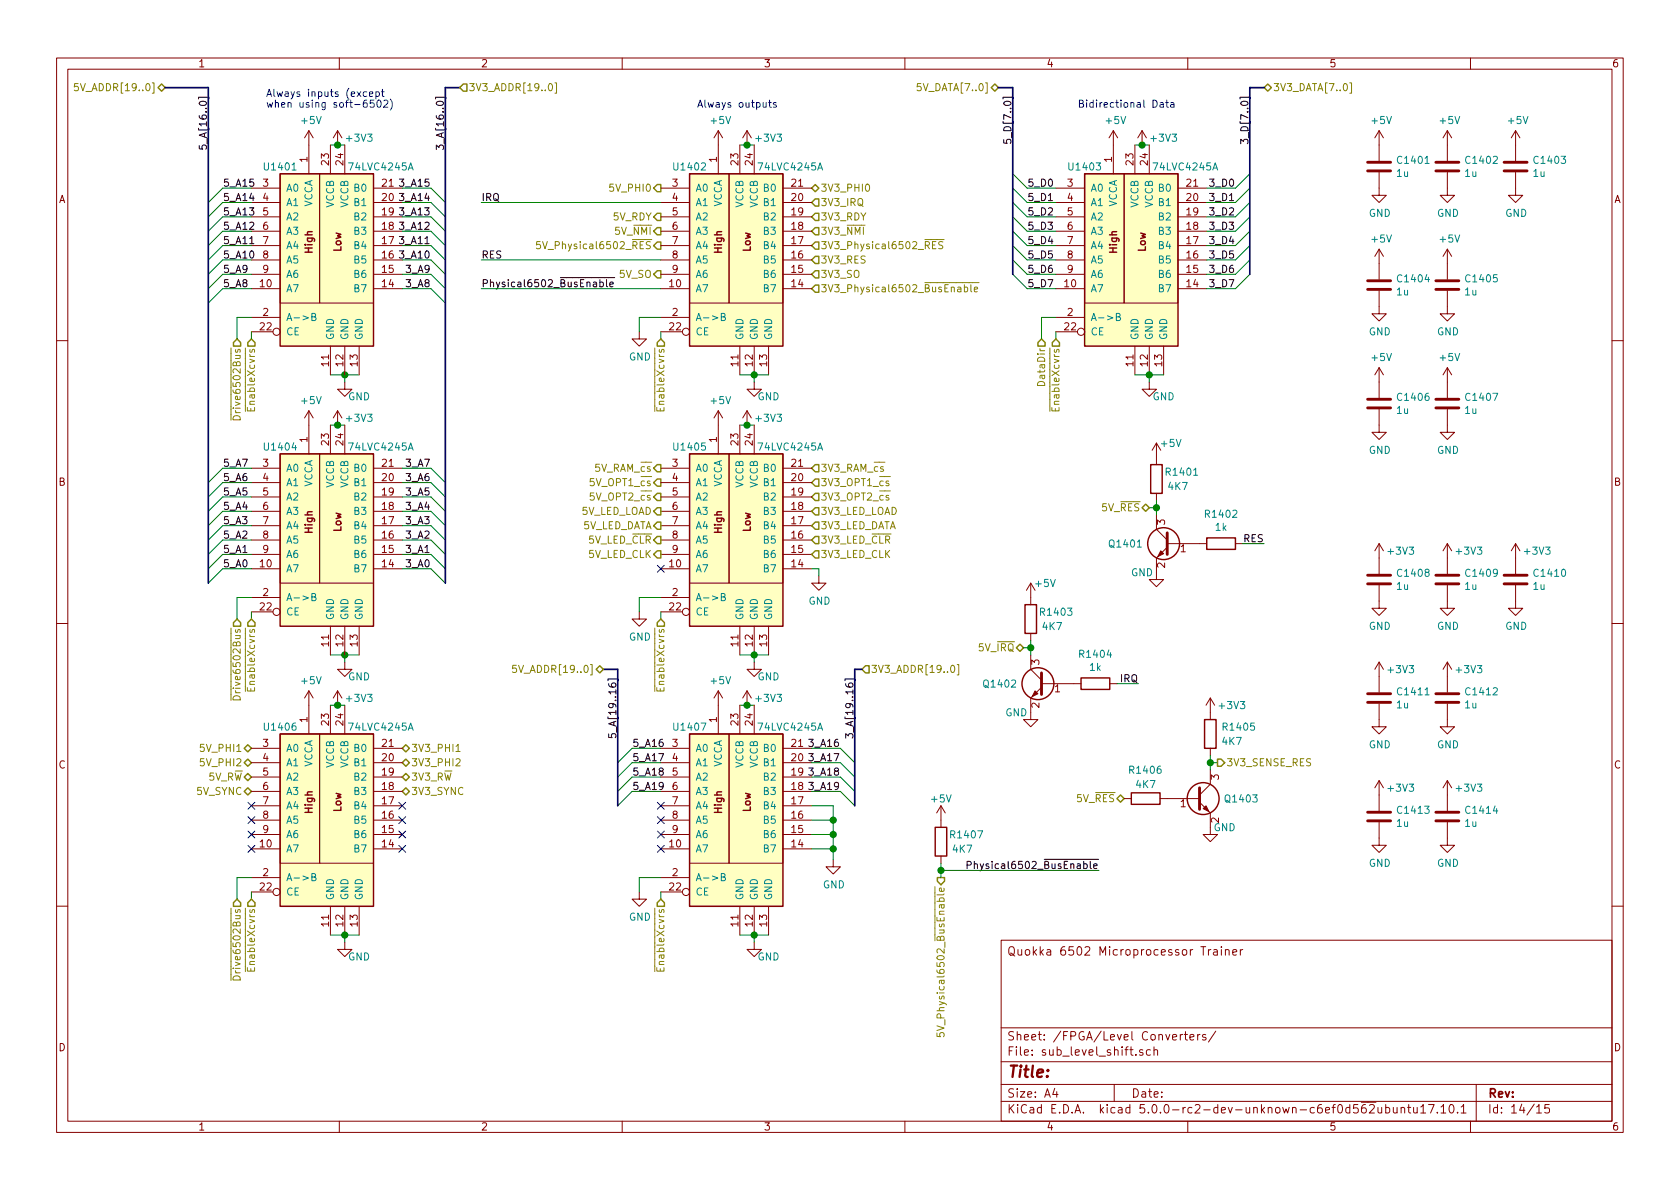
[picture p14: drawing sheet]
<svg xmlns="http://www.w3.org/2000/svg" width="297mm" height="210mm" viewBox="0 0 297 210" stroke-linecap="round" stroke-linejoin="round" font-family="sans-serif">
<defs><g id="words">
<text font-size="2.8" fill="#840000" x="178" y="190.5">Title:</text>
<g font-size="2.1" fill="#840000">
<text x="178" y="169">Quokka 6502 Microprocessor Trainer</text>
<text x="178" y="184">Sheet: /FPGA/Level Converters/</text>
<text x="178" y="186.7">File: sub_level_shift.sch</text>
<text x="178" y="196.9">KiCad E.D.A. kicad 5.0.0-rc2-dev-unknown-c6ef0d562ubuntu17.10.1</text>
<text x="178" y="194.1">Size: A4</text>
<text x="200" y="194.1">Date:</text>
<text x="263" y="194.1">Rev:</text>
<text x="263" y="196.9">Id: 14/15</text>
</g>
<g font-size="1.8" fill="#840000">
<text x="35" y="11.9">1</text>
<text x="85" y="11.9">2</text>
<text x="135" y="11.9">3</text>
<text x="185" y="11.9">4</text>
<text x="235" y="11.9">5</text>
<text x="285" y="11.9">6</text>
<text x="54.4" y="28.7" transform="rotate(-90 54.4 28.7)">1</text>
<text x="58.2" y="29.2" transform="rotate(-90 58.2 29.2)">23</text>
<text x="60.7" y="29.2" transform="rotate(-90 60.7 29.2)">24</text>
<text x="126.7" y="28.7" transform="rotate(-90 126.7 28.7)">1</text>
<text x="130.6" y="29.2" transform="rotate(-90 130.6 29.2)">23</text>
<text x="133.1" y="29.2" transform="rotate(-90 133.1 29.2)">24</text>
<text x="196.6" y="28.7" transform="rotate(-90 196.6 28.7)">1</text>
<text x="200.4" y="29.2" transform="rotate(-90 200.4 29.2)">23</text>
<text x="202.9" y="29.2" transform="rotate(-90 202.9 29.2)">24</text>
<text x="10.4" y="35.9">A</text>
<text x="46.5" y="33">3</text>
<text x="46.5" y="35.6">4</text>
<text x="67.6" y="35.6">20</text>
<text x="67.6" y="33">21</text>
<text x="118.9" y="33">3</text>
<text x="118.9" y="35.6">4</text>
<text x="140" y="35.6">20</text>
<text x="140" y="33">21</text>
<text x="188.7" y="33">3</text>
<text x="188.7" y="35.6">4</text>
<text x="209.9" y="35.6">20</text>
<text x="209.9" y="33">21</text>
<text x="285.4" y="35.9">A</text>
<text x="46.5" y="38.1">5</text>
<text x="46.5" y="40.6">6</text>
<text x="67.6" y="40.6">18</text>
<text x="67.6" y="38.1">19</text>
<text x="118.9" y="38.1">5</text>
<text x="118.9" y="40.6">6</text>
<text x="140" y="40.6">18</text>
<text x="140" y="38.1">19</text>
<text x="188.7" y="38.1">5</text>
<text x="188.7" y="40.6">6</text>
<text x="209.9" y="40.6">18</text>
<text x="209.9" y="38.1">19</text>
<text x="46.5" y="43.2">7</text>
<text x="46.5" y="45.7">8</text>
<text x="55.3" y="44.7" transform="rotate(-90 55.3 44.7)">High</text>
<text x="60.4" y="44.5" transform="rotate(-90 60.4 44.5)">Low</text>
<text x="67.6" y="45.7">16</text>
<text x="67.6" y="43.2">17</text>
<text x="118.9" y="43.2">7</text>
<text x="118.9" y="45.7">8</text>
<text x="127.7" y="44.7" transform="rotate(-90 127.7 44.7)">High</text>
<text x="132.7" y="44.5" transform="rotate(-90 132.7 44.5)">Low</text>
<text x="140" y="45.7">16</text>
<text x="140" y="43.2">17</text>
<text x="188.7" y="43.2">7</text>
<text x="188.7" y="45.7">8</text>
<text x="197.5" y="44.7" transform="rotate(-90 197.5 44.7)">High</text>
<text x="202.6" y="44.5" transform="rotate(-90 202.6 44.5)">Low</text>
<text x="209.9" y="45.7">16</text>
<text x="209.9" y="43.2">17</text>
<text x="46" y="50.8">10</text>
<text x="46.5" y="48.3">9</text>
<text x="67.6" y="50.8">14</text>
<text x="67.6" y="48.3">15</text>
<text x="118.4" y="50.8">10</text>
<text x="118.9" y="48.3">9</text>
<text x="140" y="50.8">14</text>
<text x="140" y="48.3">15</text>
<text x="188.3" y="50.8">10</text>
<text x="188.7" y="48.3">9</text>
<text x="209.9" y="50.8">14</text>
<text x="209.9" y="48.3">15</text>
<text x="46" y="58.4">22</text>
<text x="46.5" y="55.9">2</text>
<text x="118.4" y="58.4">22</text>
<text x="118.9" y="55.9">2</text>
<text x="188.3" y="58.4">22</text>
<text x="188.7" y="55.9">2</text>
<text x="58.2" y="64.7" transform="rotate(-90 58.2 64.7)">11</text>
<text x="60.7" y="64.7" transform="rotate(-90 60.7 64.7)">12</text>
<text x="63.2" y="64.7" transform="rotate(-90 63.2 64.7)">13</text>
<text x="130.6" y="64.7" transform="rotate(-90 130.6 64.7)">11</text>
<text x="133.1" y="64.7" transform="rotate(-90 133.1 64.7)">12</text>
<text x="135.6" y="64.7" transform="rotate(-90 135.6 64.7)">13</text>
<text x="200.4" y="64.7" transform="rotate(-90 200.4 64.7)">11</text>
<text x="202.9" y="64.7" transform="rotate(-90 202.9 64.7)">12</text>
<text x="205.5" y="64.7" transform="rotate(-90 205.5 64.7)">13</text>
<text x="46.5" y="82.5">3</text>
<text x="54.4" y="78.2" transform="rotate(-90 54.4 78.2)">1</text>
<text x="58.2" y="78.7" transform="rotate(-90 58.2 78.7)">23</text>
<text x="60.7" y="78.7" transform="rotate(-90 60.7 78.7)">24</text>
<text x="67.6" y="82.5">21</text>
<text x="118.9" y="82.5">3</text>
<text x="126.7" y="78.2" transform="rotate(-90 126.7 78.2)">1</text>
<text x="130.6" y="78.7" transform="rotate(-90 130.6 78.7)">23</text>
<text x="133.1" y="78.7" transform="rotate(-90 133.1 78.7)">24</text>
<text x="140" y="82.5">21</text>
<text x="10.4" y="85.9">B</text>
<text x="46.5" y="85.1">4</text>
<text x="46.5" y="87.6">5</text>
<text x="67.6" y="87.6">19</text>
<text x="67.6" y="85.1">20</text>
<text x="118.9" y="85.1">4</text>
<text x="118.9" y="87.6">5</text>
<text x="140" y="87.6">19</text>
<text x="140" y="85.1">20</text>
<text x="285.4" y="85.9">B</text>
<text x="46.5" y="90.2">6</text>
<text x="46.5" y="92.7">7</text>
<text x="46.5" y="95.2">8</text>
<text x="55.3" y="94.3" transform="rotate(-90 55.3 94.3)">High</text>
<text x="60.4" y="94.1" transform="rotate(-90 60.4 94.1)">Low</text>
<text x="67.6" y="95.2">16</text>
<text x="67.6" y="92.7">17</text>
<text x="67.6" y="90.2">18</text>
<text x="118.9" y="90.2">6</text>
<text x="118.9" y="92.7">7</text>
<text x="118.9" y="95.2">8</text>
<text x="127.7" y="94.3" transform="rotate(-90 127.7 94.3)">High</text>
<text x="132.7" y="94.1" transform="rotate(-90 132.7 94.1)">Low</text>
<text x="140" y="95.2">16</text>
<text x="140" y="92.7">17</text>
<text x="140" y="90.2">18</text>
<text x="206" y="92.8" transform="rotate(-90 206 92.8)">3</text>
<text x="46" y="100.3">10</text>
<text x="46.5" y="97.8">9</text>
<text x="67.6" y="100.3">14</text>
<text x="67.6" y="97.8">15</text>
<text x="118.4" y="100.3">10</text>
<text x="118.9" y="97.8">9</text>
<text x="140" y="100.3">14</text>
<text x="140" y="97.8">15</text>
<text x="206" y="100.4" transform="rotate(-90 206 100.4)">2</text>
<text x="208.7" y="97.7">1</text>
<text x="46" y="107.9">22</text>
<text x="46.5" y="105.4">2</text>
<text x="118.4" y="107.9">22</text>
<text x="118.9" y="105.4">2</text>
<text x="58.2" y="114.2" transform="rotate(-90 58.2 114.2)">11</text>
<text x="60.7" y="114.2" transform="rotate(-90 60.7 114.2)">12</text>
<text x="63.2" y="114.2" transform="rotate(-90 63.2 114.2)">13</text>
<text x="130.6" y="114.2" transform="rotate(-90 130.6 114.2)">11</text>
<text x="133.1" y="114.2" transform="rotate(-90 133.1 114.2)">12</text>
<text x="135.6" y="114.2" transform="rotate(-90 135.6 114.2)">13</text>
<text x="183.8" y="117.6" transform="rotate(-90 183.8 117.6)">3</text>
<text x="183.8" y="125.2" transform="rotate(-90 183.8 125.2)">2</text>
<text x="186.5" y="122.4">1</text>
<text x="54.4" y="127.7" transform="rotate(-90 54.4 127.7)">1</text>
<text x="58.2" y="128.2" transform="rotate(-90 58.2 128.2)">23</text>
<text x="60.7" y="128.2" transform="rotate(-90 60.7 128.2)">24</text>
<text x="126.7" y="127.7" transform="rotate(-90 126.7 127.7)">1</text>
<text x="130.6" y="128.2" transform="rotate(-90 130.6 128.2)">23</text>
<text x="133.1" y="128.2" transform="rotate(-90 133.1 128.2)">24</text>
<text x="10.4" y="135.9">C</text>
<text x="46.5" y="132.1">3</text>
<text x="46.5" y="134.6">4</text>
<text x="46.5" y="137.2">5</text>
<text x="67.6" y="137.2">19</text>
<text x="67.6" y="134.6">20</text>
<text x="67.6" y="132.1">21</text>
<text x="118.9" y="132.1">3</text>
<text x="118.9" y="134.6">4</text>
<text x="118.9" y="137.2">5</text>
<text x="140" y="137.2">19</text>
<text x="140" y="134.6">20</text>
<text x="140" y="132.1">21</text>
<text x="215.5" y="137.9" transform="rotate(-90 215.5 137.9)">3</text>
<text x="285.4" y="135.9">C</text>
<text x="46.5" y="139.7">6</text>
<text x="46.5" y="142.2">7</text>
<text x="55.3" y="143.8" transform="rotate(-90 55.3 143.8)">High</text>
<text x="60.4" y="143.6" transform="rotate(-90 60.4 143.6)">Low</text>
<text x="67.6" y="142.2">17</text>
<text x="67.6" y="139.7">18</text>
<text x="118.9" y="139.7">6</text>
<text x="118.9" y="142.2">7</text>
<text x="127.7" y="143.8" transform="rotate(-90 127.7 143.8)">High</text>
<text x="132.7" y="143.6" transform="rotate(-90 132.7 143.6)">Low</text>
<text x="140" y="142.2">17</text>
<text x="140" y="139.7">18</text>
<text x="208.7" y="142.7">1</text>
<text x="46" y="149.9">10</text>
<text x="46.5" y="144.8">8</text>
<text x="46.5" y="147.3">9</text>
<text x="67.6" y="149.9">14</text>
<text x="67.6" y="147.3">15</text>
<text x="67.6" y="144.8">16</text>
<text x="118.4" y="149.9">10</text>
<text x="118.9" y="144.8">8</text>
<text x="118.9" y="147.3">9</text>
<text x="140" y="149.9">14</text>
<text x="140" y="147.3">15</text>
<text x="140" y="144.8">16</text>
<text x="215.5" y="145.5" transform="rotate(-90 215.5 145.5)">2</text>
<text x="46.5" y="154.9">2</text>
<text x="118.9" y="154.9">2</text>
<text x="46" y="157.5">22</text>
<text x="118.4" y="157.5">22</text>
<text x="58.2" y="163.8" transform="rotate(-90 58.2 163.8)">11</text>
<text x="60.7" y="163.8" transform="rotate(-90 60.7 163.8)">12</text>
<text x="63.2" y="163.8" transform="rotate(-90 63.2 163.8)">13</text>
<text x="130.6" y="163.8" transform="rotate(-90 130.6 163.8)">11</text>
<text x="133.1" y="163.8" transform="rotate(-90 133.1 163.8)">12</text>
<text x="135.6" y="163.8" transform="rotate(-90 135.6 163.8)">13</text>
<text x="10.4" y="185.9">D</text>
<text x="285.4" y="185.9">D</text>
<text x="35" y="199.9">1</text>
<text x="85" y="199.9">2</text>
<text x="135" y="199.9">3</text>
<text x="185" y="199.9">4</text>
<text x="235" y="199.9">5</text>
<text x="285" y="199.9">6</text>
</g>
<g font-size="1.8" fill="#848400">
<text x="14.3" y="16.1">5V_ADDR[19..0]</text>
<text x="82.8" y="16.1">3V3_ADDR[19..0]</text>
<text x="162.8" y="16.1">5V_DATA[7..0]</text>
<text x="225" y="16.1">3V3_DATA[7..0]</text>
<text x="108.2" y="33.9">5V_PHI0</text>
<text x="145" y="33.9">3V3_PHI0</text>
<text x="108.4" y="39">5V_RDY</text>
<text x="108.9" y="41.5">5V_NMI</text>
<text x="145" y="39">3V3_RDY</text>
<text x="145" y="36.4">3V3_IRQ</text>
<text x="145" y="41.5">3V3_NMI</text>
<text x="96.4" y="44.1">5V_Physical6502_RES</text>
<text x="145" y="44.1">3V3_Physical6502_RES</text>
<text x="145" y="46.6">3V3_RES</text>
<text x="109.6" y="49.1">5V_SO</text>
<text x="145" y="49.1">3V3_SO</text>
<text x="145" y="51.7">3V3_Physical6502_BusEnable</text>
<text x="184.8" y="67.8" transform="rotate(-90 184.8 67.8)">DataDir</text>
<text x="42.5" y="73.2" transform="rotate(-90 42.5 73.2)">Drive6502Bus</text>
<text x="45.1" y="72.1" transform="rotate(-90 45.1 72.1)">EnableXcvrs</text>
<text x="117.5" y="72.1" transform="rotate(-90 117.5 72.1)">EnableXcvrs</text>
<text x="187.3" y="72.1" transform="rotate(-90 187.3 72.1)">EnableXcvrs</text>
<text x="105.2" y="83.4">5V_RAM_cs</text>
<text x="145" y="83.4">3V3_RAM_cs</text>
<text x="104.6" y="86">5V_OPT1_cs</text>
<text x="104.6" y="88.5">5V_OPT2_cs</text>
<text x="145" y="86">3V3_OPT1_cs</text>
<text x="145" y="88.5">3V3_OPT2_cs</text>
<text x="102.6" y="91.1">5V_LED_LOAD</text>
<text x="102.7" y="93.6">5V_LED_DATA</text>
<text x="145" y="93.6">3V3_LED_DATA</text>
<text x="145" y="91.1">3V3_LED_LOAD</text>
<text x="194.9" y="90.4">5V_RES</text>
<text x="104" y="98.7">5V_LED_CLK</text>
<text x="104" y="96.1">5V_LED_CLR</text>
<text x="145" y="98.7">3V3_LED_CLK</text>
<text x="145" y="96.1">3V3_LED_CLR</text>
<text x="91.8" y="119">5V_ADDR[19..0]</text>
<text x="153.9" y="119">3V3_ADDR[19..0]</text>
<text x="173.2" y="115.2">5V_IRQ</text>
<text x="42.5" y="122.7" transform="rotate(-90 42.5 122.7)">Drive6502Bus</text>
<text x="45.1" y="121.6" transform="rotate(-90 45.1 121.6)">EnableXcvrs</text>
<text x="117.5" y="121.6" transform="rotate(-90 117.5 121.6)">EnableXcvrs</text>
<text x="35.8" y="133">5V_PHI1</text>
<text x="35.8" y="135.5">5V_PHI2</text>
<text x="72.6" y="133">3V3_PHI1</text>
<text x="72.6" y="135.5">3V3_PHI2</text>
<text x="216.8" y="135.5">3V3_SENSE_RES</text>
<text x="34.9" y="140.6">5V_SYNC</text>
<text x="36.8" y="138">5V_RW</text>
<text x="72.6" y="138">3V3_RW</text>
<text x="72.6" y="140.6">3V3_SYNC</text>
<text x="190.4" y="141.9">5V_RES</text>
<text x="42.5" y="172.2" transform="rotate(-90 42.5 172.2)">Drive6502Bus</text>
<text x="45.1" y="171.1" transform="rotate(-90 45.1 171.1)">EnableXcvrs</text>
<text x="117.5" y="171.1" transform="rotate(-90 117.5 171.1)">EnableXcvrs</text>
<text x="167" y="181.1" transform="rotate(-90 167 181.1)">5V_Physical6502_BusEnable</text>
</g>
<g font-size="1.8" fill="#0000c2">
<text x="47" y="17.1">Always inputs (except</text>
<text x="47" y="19">when using soft-6502)</text>
<text x="123.2" y="19">Always outputs</text>
<text x="190.5" y="19">Bidirectional Data</text>
</g>
<g font-size="1.8" fill="#008484">
<text x="53.4" y="21.9">+5V</text>
<text x="125.8" y="21.9">+5V</text>
<text x="195.6" y="21.9">+5V</text>
<text x="242.6" y="21.9">+5V</text>
<text x="254.7" y="21.9">+5V</text>
<text x="266.8" y="21.9">+5V</text>
<text x="61.4" y="25.1">+3V3</text>
<text x="133.8" y="25.1">+3V3</text>
<text x="203.7" y="25.1">+3V3</text>
<text x="247.3" y="29">C1401</text>
<text x="259.4" y="29">C1402</text>
<text x="271.4" y="29">C1403</text>
<text x="46.9" y="30.1">U1401</text>
<text x="50.5" y="33.9">A0</text>
<text x="62" y="30.1">74LVC4245A</text>
<text x="62.8" y="33.9">B0</text>
<text x="119.3" y="30.1">U1402</text>
<text x="122.9" y="33.9">A0</text>
<text x="134.3" y="30.1">74LVC4245A</text>
<text x="135.2" y="33.9">B0</text>
<text x="189.2" y="30.1">U1403</text>
<text x="192.8" y="33.9">A0</text>
<text x="204.2" y="30.1">74LVC4245A</text>
<text x="205" y="33.9">B0</text>
<text x="247" y="31.3">1u</text>
<text x="259.1" y="31.3">1u</text>
<text x="271.1" y="31.3">1u</text>
<text x="50.5" y="36.4">A1</text>
<text x="50.5" y="39">A2</text>
<text x="50.5" y="41.5">A3</text>
<text x="55.2" y="36.7" transform="rotate(-90 55.2 36.7)">VCCA</text>
<text x="59.1" y="36.7" transform="rotate(-90 59.1 36.7)">VCCB</text>
<text x="61.6" y="36.7" transform="rotate(-90 61.6 36.7)">VCCB</text>
<text x="62.8" y="41.5">B3</text>
<text x="62.8" y="39">B2</text>
<text x="62.8" y="36.4">B1</text>
<text x="122.9" y="36.4">A1</text>
<text x="122.9" y="39">A2</text>
<text x="122.9" y="41.5">A3</text>
<text x="127.6" y="36.7" transform="rotate(-90 127.6 36.7)">VCCA</text>
<text x="131.4" y="36.7" transform="rotate(-90 131.4 36.7)">VCCB</text>
<text x="134" y="36.7" transform="rotate(-90 134 36.7)">VCCB</text>
<text x="135.2" y="41.5">B3</text>
<text x="135.2" y="39">B2</text>
<text x="135.2" y="36.4">B1</text>
<text x="192.8" y="36.4">A1</text>
<text x="192.8" y="39">A2</text>
<text x="192.8" y="41.5">A3</text>
<text x="197.5" y="36.7" transform="rotate(-90 197.5 36.7)">VCCA</text>
<text x="201.3" y="36.7" transform="rotate(-90 201.3 36.7)">VCCB</text>
<text x="203.8" y="36.7" transform="rotate(-90 203.8 36.7)">VCCB</text>
<text x="205" y="41.5">B3</text>
<text x="205" y="39">B2</text>
<text x="205" y="36.4">B1</text>
<text x="242" y="38.3">GND</text>
<text x="254.1" y="38.3">GND</text>
<text x="266.1" y="38.3">GND</text>
<text x="50.5" y="44.1">A4</text>
<text x="50.5" y="46.6">A5</text>
<text x="62.8" y="46.6">B5</text>
<text x="62.8" y="44.1">B4</text>
<text x="122.9" y="44.1">A4</text>
<text x="122.9" y="46.6">A5</text>
<text x="135.2" y="46.6">B5</text>
<text x="135.2" y="44.1">B4</text>
<text x="192.8" y="44.1">A4</text>
<text x="192.8" y="46.6">A5</text>
<text x="205" y="46.6">B5</text>
<text x="205" y="44.1">B4</text>
<text x="242.6" y="42.9">+5V</text>
<text x="254.7" y="42.9">+5V</text>
<text x="50.5" y="51.7">A7</text>
<text x="50.5" y="49.1">A6</text>
<text x="62.8" y="51.7">B7</text>
<text x="62.8" y="49.1">B6</text>
<text x="122.9" y="51.7">A7</text>
<text x="122.9" y="49.1">A6</text>
<text x="135.2" y="51.7">B7</text>
<text x="135.2" y="49.1">B6</text>
<text x="192.8" y="51.7">A7</text>
<text x="192.8" y="49.1">A6</text>
<text x="205" y="51.7">B7</text>
<text x="205" y="49.1">B6</text>
<text x="247" y="52.2">1u</text>
<text x="247.3" y="49.9">C1404</text>
<text x="259.1" y="52.2">1u</text>
<text x="259.4" y="49.9">C1405</text>
<text x="50.5" y="56.8">A-&gt;B</text>
<text x="50.5" y="59.3">CE</text>
<text x="122.9" y="56.8">A-&gt;B</text>
<text x="122.9" y="59.3">CE</text>
<text x="192.8" y="56.8">A-&gt;B</text>
<text x="192.8" y="59.3">CE</text>
<text x="242" y="59.3">GND</text>
<text x="254.1" y="59.3">GND</text>
<text x="59.1" y="60.2" transform="rotate(-90 59.1 60.2)">GND</text>
<text x="61.6" y="60.2" transform="rotate(-90 61.6 60.2)">GND</text>
<text x="64.1" y="60.2" transform="rotate(-90 64.1 60.2)">GND</text>
<text x="111.2" y="63.7">GND</text>
<text x="131.4" y="60.2" transform="rotate(-90 131.4 60.2)">GND</text>
<text x="134" y="60.2" transform="rotate(-90 134 60.2)">GND</text>
<text x="136.5" y="60.2" transform="rotate(-90 136.5 60.2)">GND</text>
<text x="201.3" y="60.2" transform="rotate(-90 201.3 60.2)">GND</text>
<text x="203.8" y="60.2" transform="rotate(-90 203.8 60.2)">GND</text>
<text x="206.4" y="60.2" transform="rotate(-90 206.4 60.2)">GND</text>
<text x="242.6" y="63.8">+5V</text>
<text x="254.7" y="63.8">+5V</text>
<text x="53.4" y="71.5">+5V</text>
<text x="61.5" y="70.8">GND</text>
<text x="125.8" y="71.5">+5V</text>
<text x="133.9" y="70.8">GND</text>
<text x="203.8" y="70.8">GND</text>
<text x="247.3" y="70.9">C1406</text>
<text x="259.4" y="70.9">C1407</text>
<text x="61.4" y="74.6">+3V3</text>
<text x="133.8" y="74.6">+3V3</text>
<text x="247" y="73.2">1u</text>
<text x="259.1" y="73.2">1u</text>
<text x="46.9" y="79.7">U1404</text>
<text x="50.5" y="83.4">A0</text>
<text x="62" y="79.7">74LVC4245A</text>
<text x="62.8" y="83.4">B0</text>
<text x="119.3" y="79.7">U1405</text>
<text x="122.9" y="83.4">A0</text>
<text x="134.3" y="79.7">74LVC4245A</text>
<text x="135.2" y="83.4">B0</text>
<text x="205.4" y="79">+5V</text>
<text x="242" y="80.3">GND</text>
<text x="254.1" y="80.3">GND</text>
<text x="50.5" y="86">A1</text>
<text x="50.5" y="88.5">A2</text>
<text x="55.2" y="86.3" transform="rotate(-90 55.2 86.3)">VCCA</text>
<text x="59.1" y="86.3" transform="rotate(-90 59.1 86.3)">VCCB</text>
<text x="61.6" y="86.3" transform="rotate(-90 61.6 86.3)">VCCB</text>
<text x="62.8" y="88.5">B2</text>
<text x="62.8" y="86">B1</text>
<text x="122.9" y="86">A1</text>
<text x="122.9" y="88.5">A2</text>
<text x="127.6" y="86.3" transform="rotate(-90 127.6 86.3)">VCCA</text>
<text x="131.4" y="86.3" transform="rotate(-90 131.4 86.3)">VCCB</text>
<text x="134" y="86.3" transform="rotate(-90 134 86.3)">VCCB</text>
<text x="135.2" y="88.5">B2</text>
<text x="135.2" y="86">B1</text>
<text x="206.4" y="84.1">R1401</text>
<text x="206.6" y="86.7">4K7</text>
<text x="50.5" y="91.1">A3</text>
<text x="50.5" y="93.6">A4</text>
<text x="62.8" y="93.6">B4</text>
<text x="62.8" y="91.1">B3</text>
<text x="122.9" y="91.1">A3</text>
<text x="122.9" y="93.6">A4</text>
<text x="135.2" y="93.6">B4</text>
<text x="135.2" y="91.1">B3</text>
<text x="213.3" y="91.6">R1402</text>
<text x="214.9" y="93.9">1k</text>
<text x="50.5" y="101.2">A7</text>
<text x="50.5" y="96.1">A5</text>
<text x="50.5" y="98.7">A6</text>
<text x="62.8" y="101.2">B7</text>
<text x="62.8" y="98.7">B6</text>
<text x="62.8" y="96.1">B5</text>
<text x="122.9" y="101.2">A7</text>
<text x="122.9" y="96.1">A5</text>
<text x="122.9" y="98.7">A6</text>
<text x="135.2" y="101.2">B7</text>
<text x="135.2" y="98.7">B6</text>
<text x="135.2" y="96.1">B5</text>
<text x="196.3" y="96.8">Q1401</text>
<text x="200" y="101.9">GND</text>
<text x="245.6" y="98.1">+3V3</text>
<text x="257.6" y="98.1">+3V3</text>
<text x="269.7" y="98.1">+3V3</text>
<text x="50.5" y="106.3">A-&gt;B</text>
<text x="122.9" y="106.3">A-&gt;B</text>
<text x="143" y="106.9">GND</text>
<text x="183.2" y="103.8">+5V</text>
<text x="247" y="104.3">1u</text>
<text x="247.3" y="102">C1408</text>
<text x="259.1" y="104.3">1u</text>
<text x="259.4" y="102">C1409</text>
<text x="271.1" y="104.3">1u</text>
<text x="271.4" y="102">C1410</text>
<text x="50.5" y="108.8">CE</text>
<text x="59.1" y="109.7" transform="rotate(-90 59.1 109.7)">GND</text>
<text x="61.6" y="109.7" transform="rotate(-90 61.6 109.7)">GND</text>
<text x="64.1" y="109.7" transform="rotate(-90 64.1 109.7)">GND</text>
<text x="111.2" y="113.3">GND</text>
<text x="122.9" y="108.8">CE</text>
<text x="131.4" y="109.7" transform="rotate(-90 131.4 109.7)">GND</text>
<text x="134" y="109.7" transform="rotate(-90 134 109.7)">GND</text>
<text x="136.5" y="109.7" transform="rotate(-90 136.5 109.7)">GND</text>
<text x="184.1" y="108.9">R1403</text>
<text x="184.4" y="111.4">4K7</text>
<text x="242" y="111.4">GND</text>
<text x="254.1" y="111.4">GND</text>
<text x="266.1" y="111.4">GND</text>
<text x="191.1" y="116.3">R1404</text>
<text x="192.7" y="118.6">1k</text>
<text x="245.6" y="119">+3V3</text>
<text x="257.6" y="119">+3V3</text>
<text x="53.4" y="121">+5V</text>
<text x="61.4" y="124.1">+3V3</text>
<text x="61.5" y="120.3">GND</text>
<text x="125.8" y="121">+5V</text>
<text x="133.8" y="124.1">+3V3</text>
<text x="133.9" y="120.3">GND</text>
<text x="174.1" y="121.6">Q1402</text>
<text x="215.7" y="125.4">+3V3</text>
<text x="247" y="125.3">1u</text>
<text x="247.3" y="123">C1411</text>
<text x="259.1" y="125.3">1u</text>
<text x="259.4" y="123">C1412</text>
<text x="46.9" y="129.2">U1406</text>
<text x="62" y="129.2">74LVC4245A</text>
<text x="119.3" y="129.2">U1407</text>
<text x="134.3" y="129.2">74LVC4245A</text>
<text x="177.7" y="126.7">GND</text>
<text x="216.2" y="131.7">4K7</text>
<text x="216.4" y="129.2">R1405</text>
<text x="50.5" y="133">A0</text>
<text x="50.5" y="135.5">A1</text>
<text x="55.2" y="135.8" transform="rotate(-90 55.2 135.8)">VCCA</text>
<text x="59.1" y="135.8" transform="rotate(-90 59.1 135.8)">VCCB</text>
<text x="61.6" y="135.8" transform="rotate(-90 61.6 135.8)">VCCB</text>
<text x="62.8" y="135.5">B1</text>
<text x="62.8" y="133">B0</text>
<text x="122.9" y="133">A0</text>
<text x="122.9" y="135.5">A1</text>
<text x="127.6" y="135.8" transform="rotate(-90 127.6 135.8)">VCCA</text>
<text x="131.4" y="135.8" transform="rotate(-90 131.4 135.8)">VCCB</text>
<text x="134" y="135.8" transform="rotate(-90 134 135.8)">VCCB</text>
<text x="135.2" y="135.5">B1</text>
<text x="135.2" y="133">B0</text>
<text x="199.9" y="136.8">R1406</text>
<text x="242" y="132.3">GND</text>
<text x="254.1" y="132.3">GND</text>
<text x="50.5" y="138">A2</text>
<text x="50.5" y="140.6">A3</text>
<text x="50.5" y="143.1">A4</text>
<text x="62.8" y="143.1">B4</text>
<text x="62.8" y="140.6">B3</text>
<text x="62.8" y="138">B2</text>
<text x="122.9" y="138">A2</text>
<text x="122.9" y="140.6">A3</text>
<text x="122.9" y="143.1">A4</text>
<text x="135.2" y="143.1">B4</text>
<text x="135.2" y="140.6">B3</text>
<text x="135.2" y="138">B2</text>
<text x="164.8" y="141.9">+5V</text>
<text x="200.9" y="139.4">4K7</text>
<text x="216.8" y="141.9">Q1403</text>
<text x="245.6" y="140">+3V3</text>
<text x="247.3" y="143.9">C1413</text>
<text x="257.6" y="140">+3V3</text>
<text x="259.4" y="143.9">C1414</text>
<text x="50.5" y="145.7">A5</text>
<text x="50.5" y="148.2">A6</text>
<text x="62.8" y="148.2">B6</text>
<text x="62.8" y="145.7">B5</text>
<text x="122.9" y="145.7">A5</text>
<text x="122.9" y="148.2">A6</text>
<text x="135.2" y="148.2">B6</text>
<text x="135.2" y="145.7">B5</text>
<text x="168.3" y="148.3">R1407</text>
<text x="214.6" y="147">GND</text>
<text x="247" y="146.2">1u</text>
<text x="259.1" y="146.2">1u</text>
<text x="50.5" y="150.7">A7</text>
<text x="50.5" y="155.8">A-&gt;B</text>
<text x="62.8" y="150.7">B7</text>
<text x="122.9" y="150.7">A7</text>
<text x="122.9" y="155.8">A-&gt;B</text>
<text x="135.2" y="150.7">B7</text>
<text x="168.5" y="150.8">4K7</text>
<text x="242" y="153.3">GND</text>
<text x="254.1" y="153.3">GND</text>
<text x="50.5" y="158.4">CE</text>
<text x="59.1" y="159.3" transform="rotate(-90 59.1 159.3)">GND</text>
<text x="61.6" y="159.3" transform="rotate(-90 61.6 159.3)">GND</text>
<text x="64.1" y="159.3" transform="rotate(-90 64.1 159.3)">GND</text>
<text x="122.9" y="158.4">CE</text>
<text x="131.4" y="159.3" transform="rotate(-90 131.4 159.3)">GND</text>
<text x="134" y="159.3" transform="rotate(-90 134 159.3)">GND</text>
<text x="136.5" y="159.3" transform="rotate(-90 136.5 159.3)">GND</text>
<text x="145.5" y="157.1">GND</text>
<text x="111.2" y="162.8">GND</text>
<text x="61.5" y="169.8">GND</text>
<text x="133.9" y="169.8">GND</text>
</g>
<g font-size="1.8">
<text x="36.6" y="25.1" transform="rotate(-90 36.6 25.1)">5_A[16..0]</text>
<text x="78.5" y="25.1" transform="rotate(-90 78.5 25.1)">3_A[16..0]</text>
<text x="178.8" y="24.1" transform="rotate(-90 178.8 24.1)">5_D[7..0]</text>
<text x="220.7" y="24.1" transform="rotate(-90 220.7 24.1)">3_D[7..0]</text>
<text x="39.4" y="33">5_A15</text>
<text x="39.4" y="35.6">5_A14</text>
<text x="71" y="33">3_A15</text>
<text x="71" y="35.6">3_A14</text>
<text x="85.1" y="35.6">IRQ</text>
<text x="181.6" y="33">5_D0</text>
<text x="181.6" y="35.6">5_D1</text>
<text x="214.2" y="33">3_D0</text>
<text x="214.2" y="35.6">3_D1</text>
<text x="39.4" y="38.1">5_A13</text>
<text x="39.4" y="40.6">5_A12</text>
<text x="71" y="38.1">3_A13</text>
<text x="71" y="40.6">3_A12</text>
<text x="181.6" y="38.1">5_D2</text>
<text x="181.6" y="40.6">5_D3</text>
<text x="214.2" y="38.1">3_D2</text>
<text x="214.2" y="40.6">3_D3</text>
<text x="39.4" y="45.7">5_A10</text>
<text x="39.4" y="43.2">5_A11</text>
<text x="71" y="45.7">3_A10</text>
<text x="71" y="43.2">3_A11</text>
<text x="85.1" y="45.7">RES</text>
<text x="181.6" y="43.2">5_D4</text>
<text x="181.6" y="45.7">5_D5</text>
<text x="214.2" y="43.2">3_D4</text>
<text x="214.2" y="45.7">3_D5</text>
<text x="39.4" y="50.8">5_A8</text>
<text x="39.4" y="48.3">5_A9</text>
<text x="72" y="50.8">3_A8</text>
<text x="72" y="48.3">3_A9</text>
<text x="85.1" y="50.8">Physical6502_BusEnable</text>
<text x="181.6" y="48.3">5_D6</text>
<text x="181.6" y="50.8">5_D7</text>
<text x="214.2" y="48.3">3_D6</text>
<text x="214.2" y="50.8">3_D7</text>
<text x="39.4" y="82.5">5_A7</text>
<text x="72" y="82.5">3_A7</text>
<text x="39.4" y="87.6">5_A5</text>
<text x="39.4" y="85.1">5_A6</text>
<text x="72" y="87.6">3_A5</text>
<text x="72" y="85.1">3_A6</text>
<text x="39.4" y="95.2">5_A2</text>
<text x="39.4" y="92.7">5_A3</text>
<text x="39.4" y="90.2">5_A4</text>
<text x="72" y="95.2">3_A2</text>
<text x="72" y="92.7">3_A3</text>
<text x="72" y="90.2">3_A4</text>
<text x="219.9" y="95.9">RES</text>
<text x="39.4" y="100.3">5_A0</text>
<text x="39.4" y="97.8">5_A1</text>
<text x="72" y="100.3">3_A0</text>
<text x="72" y="97.8">3_A1</text>
<text x="198.1" y="120.6">IRQ</text>
<text x="109" y="129" transform="rotate(-90 109 129)">5_A[19..16]</text>
<text x="150.9" y="129" transform="rotate(-90 150.9 129)">3_A[19..16]</text>
<text x="111.8" y="137.2">5_A18</text>
<text x="111.8" y="134.6">5_A17</text>
<text x="111.8" y="132.1">5_A16</text>
<text x="143.4" y="137.2">3_A18</text>
<text x="143.4" y="134.6">3_A17</text>
<text x="143.4" y="132.1">3_A16</text>
<text x="111.8" y="139.7">5_A19</text>
<text x="143.4" y="139.7">3_A19</text>
<text x="173.1" y="153.7">Physical6502_BusEnable</text>
</g>
</g></defs>
<g fill="none" stroke="#840000" stroke-width=".18">
<path d="M10 10.3h277v189.9h-277zM12 12.2h273v186.1h-273zM60 10.3v1.9M110 10.3v1.9M160 10.3v1.9M210 10.3v1.9M260 10.3v1.9M44.4 38.3h5.1M44.4 35.8h5.1M44.4 33.3h5.1M49.5 30.7h7v22.9h-7zM54.6 23.1v7.6"/>
<path d="M54.6 23.1l-.8 1.3M54.6 23.1l.8 1.3M56.5 30.7h9.5v22.9h-9.5zM58.4 25.6v5.1M59.7 23.1l-.8 1.3M59.7 23.1v2.5M59.7 23.1l.8 1.3M61 25.6v5.1M66 38.3h5.1M66 35.8h5.1M66 33.3h5.1M116.8 38.3h5.1"/>
<path d="M116.8 35.8h5.1M116.8 33.3h5.1M121.9 30.7h7v22.9h-7zM127 23.1l-.8 1.3M127 23.1v7.6M127 23.1l.8 1.3M128.9 30.7h9.5v22.9h-9.5zM130.8 25.6v5.1M132.1 23.1l-.8 1.3M132.1 23.1v2.5M132.1 23.1l.7 1.3M133.3 25.6v5.1"/>
<path d="M138.4 38.3h5.1M138.4 35.8h5.1M138.4 33.3h5.1M186.7 38.3h5.1M186.7 35.8h5.1M186.7 33.3h5.1M191.8 30.7h7v22.9h-7zM196.8 23.1l-.7 1.3M196.8 23.1v7.6M196.8 23.1l.8 1.3M198.8 30.7h9.5v22.9h-9.5zM200.7 25.6v5.1"/>
<path d="M201.9 23.1l-.7 1.3M201.9 23.1v2.5M201.9 23.1l.8 1.3M203.2 25.6v5.1M208.3 38.3h5.1M208.3 35.8h5.1M208.3 33.3h5.1M243.8 30.5v4h1.3l-1.3 1.3-1.2-1.3h1.2M243.8 23.1v5.3M243.8 23.1l-.7 1.3M243.8 23.1l.8 1.3M255.9 30.5v4h1.3l-1.3 1.3-1.3-1.3h1.3"/>
<path d="M255.9 23.1v5.3M255.9 23.1l-.8 1.3M255.9 23.1l.8 1.3M268 30.5v4h1.2l-1.2 1.3-1.3-1.3h1.3M268 23.1v5.3M268 23.1l-.8 1.3M268 23.1l.7 1.3M44.4 51h5.1M44.4 48.5h5.1M44.4 46h5.1M44.4 43.4h5.1M44.4 40.9h5.1"/>
<path d="M44.4 56.1h5.1M44.4 58.7h3.9M66 51h5.1M66 48.5h5.1M66 46h5.1M66 43.4h5.1M66 40.9h5.1M113 58.7v1.2h1.3l-1.3 1.3-1.2-1.3h1.2M116.8 51h5.1M116.8 48.5h5.1M116.8 46h5.1M116.8 43.4h5.1"/>
<path d="M116.8 40.9h5.1M116.8 56.1h5.1M116.8 58.7h3.8M138.4 51h5.1M138.4 48.5h5.1M138.4 46h5.1M138.4 43.4h5.1M138.4 40.9h5.1M186.7 51h5.1M186.7 48.5h5.1M186.7 46h5.1M186.7 43.4h5.1"/>
<path d="M186.7 40.9h5.1M186.7 56.1h5.1M186.7 58.7h3.8M208.3 51h5.1M208.3 48.5h5.1M208.3 46h5.1M208.3 43.4h5.1M208.3 40.9h5.1M243.8 51.4v4.1h1.3l-1.3 1.3-1.2-1.3h1.2M243.8 44.1v5.3M243.8 44.1l-.7 1.2M243.8 44.1l.8 1.2"/>
<path d="M255.9 51.4v4.1h1.3l-1.3 1.3-1.3-1.3h1.3M255.9 44.1v5.3M255.9 44.1l-.8 1.2M255.9 44.1l.8 1.2M10 60.2h2M54.6 72.6l-.8 1.3M54.6 72.6v7.7M54.6 72.6l.8 1.3M58.4 61.2v5.1M58.4 75.2v5.1M59.7 72.6v2.6M59.7 72.6l-.8 1.3"/>
<path d="M59.7 72.6l.8 1.3M61 67.6v1.2h1.2l-1.2 1.3-1.3-1.3h1.3M61 61.2v5.1M61 75.2v5.1M63.5 61.2v5.1M127 72.6v7.7M127 72.6l-.8 1.3M127 72.6l.8 1.3M130.8 61.2v5.1M130.8 75.2v5.1M132.1 72.6v2.6M132.1 72.6l-.8 1.3"/>
<path d="M132.1 72.6l.7 1.3M133.3 67.6v1.2h1.3l-1.3 1.3-1.2-1.3h1.2M133.3 61.2v5.1M133.3 75.2v5.1M135.9 61.2v5.1M200.7 61.2v5.1M203.2 67.6v1.2h1.3l-1.3 1.3-1.3-1.3h1.3M203.2 61.2v5.1M204.5 78.4v3.8M204.5 78.4l.7 1.2M204.5 78.4l-.8 1.2M205.7 61.2v5.1"/>
<path d="M243.8 72.4v4h1.3l-1.3 1.3-1.2-1.3h1.2M243.8 65v5.4M243.8 65l-.7 1.3M243.8 65l.8 1.3M255.9 72.4v4h1.3l-1.3 1.3-1.3-1.3h1.3M255.9 65v5.4M255.9 65l-.8 1.3M255.9 65l.8 1.3M285 60.2h2M44.4 98h5.1M44.4 95.5h5.1M44.4 93h5.1"/>
<path d="M44.4 90.4h5.1M44.4 87.9h5.1M44.4 85.3h5.1M44.4 82.8h5.1M49.5 80.3h7v22.8h-7zM56.5 80.3h9.5v22.8h-9.5zM66 98h5.1M66 95.5h5.1M66 93h5.1M66 90.4h5.1M66 87.9h5.1M66 85.3h5.1"/>
<path d="M66 82.8h5.1M116.8 98h5.1M116.8 95.5h5.1M116.8 93h5.1M116.8 90.4h5.1M116.8 87.9h5.1M116.8 85.3h5.1M116.8 82.8h5.1M121.9 80.3h7v22.8h-7zM128.9 80.3h9.5v22.8h-9.5zM138.4 98h5.1M138.4 95.5h5.1"/>
<path d="M138.4 93h5.1M138.4 90.4h5.1M138.4 87.9h5.1M138.4 85.3h5.1M138.4 82.8h5.1M204.5 91.1v2.5l1.9 1.9M204.5 87.2v1.3M206.4 96.8l-1.9 1.9v3.8h-1.3l1.3 1.3 1.2-1.3h-1.2M206.4 96.1h7M218.4 96.1h1.3M243.8 96.1v5.4M243.8 96.1l-.7 1.3"/>
<path d="M243.8 96.1l.8 1.3M255.9 96.1v5.4M255.9 96.1l-.8 1.3M255.9 96.1l.8 1.3M268 96.1v5.4M268 96.1l-.8 1.3M268 96.1l.7 1.3M10 110.3h2M44.4 100.6h5.1M44.4 105.7h5.1M44.4 108.2h3.9M58.4 110.7v5.1"/>
<path d="M61 117.1v1.3h1.2l-1.2 1.2-1.3-1.2h1.3M61 110.7v5.1M63.5 110.7v5.1M66 100.6h5.1M113 108.2v1.3h1.3l-1.3 1.2-1.2-1.2h1.2M116.8 100.6h5.1M116.8 105.7h5.1M116.8 108.2h3.8M130.8 110.7v5.1M133.3 117.1v1.3h1.3l-1.3 1.2-1.2-1.2h1.2M133.3 110.7v5.1M135.9 110.7v5.1"/>
<path d="M138.4 100.6h5.1M144.8 101.8v1.3h1.2l-1.2 1.3-1.3-1.3h1.3M182.2 115.8v2.6l1.9 1.9M182.2 103.1v3.8M182.2 112v1.3M182.2 103.1l.8 1.3M182.2 103.1l-.7 1.3M243.8 103.5v4.1h1.3l-1.3 1.2-1.2-1.2h1.2M243.8 117.1v5.3M243.8 117.1l-.7 1.3M243.8 117.1l.8 1.3M255.9 103.5v4.1h1.3l-1.3 1.2-1.3-1.2h1.3"/>
<path d="M255.9 117.1v5.3M255.9 117.1l-.8 1.3M255.9 117.1l.8 1.3M268 103.5v4.1h1.2l-1.2 1.2-1.3-1.2h1.3M285 110.3h2M44.4 139.9h5.1M44.4 137.4h5.1M44.4 134.9h5.1M44.4 132.3h5.1M49.5 129.8h7v22.8h-7zM54.6 122.2v7.6M54.6 122.2l-.8 1.2"/>
<path d="M54.6 122.2l.8 1.2M56.5 129.8h9.5v22.8h-9.5zM58.4 124.7v5.1M59.7 122.2v2.5M59.7 122.2l-.8 1.2M59.7 122.2l.8 1.2M61 124.7v5.1M66 139.9h5.1M66 137.4h5.1M66 134.9h5.1M66 132.3h5.1M116.8 139.9h5.1"/>
<path d="M116.8 137.4h5.1M116.8 134.9h5.1M116.8 132.3h5.1M121.9 129.8h7v22.8h-7zM127 122.2v7.6M127 122.2l-.8 1.2M127 122.2l.8 1.2M128.9 129.8h9.5v22.8h-9.5zM130.8 124.7v5.1M132.1 122.2v2.5M132.1 122.2l-.8 1.2M132.1 122.2l.7 1.2"/>
<path d="M133.3 124.7v5.1M138.4 139.9h5.1M138.4 137.4h5.1M138.4 134.9h5.1M138.4 132.3h5.1M184.1 121.5l-1.9 1.9v3.8h-1.2l1.2 1.3 1.3-1.3h-1.3M184.1 120.9h7M196.2 120.9h1.3M214 136.1v2.6l-1.9 1.9M214 123.4v3.8M214 132.3v1.3M214 123.4l-.8 1.3"/>
<path d="M214 123.4l.8 1.3M243.8 124.5v4h1.3l-1.3 1.3-1.2-1.3h1.2M243.8 138v5.4M243.8 138l-.7 1.3M243.8 138l.8 1.3M255.9 124.5v4h1.3l-1.3 1.3-1.3-1.3h1.3M255.9 138v5.4M255.9 138l-.8 1.3M255.9 138l.8 1.3M44.4 150.1h5.1M44.4 147.6h5.1M44.4 145h5.1"/>
<path d="M44.4 142.5h5.1M44.4 155.2h5.1M44.4 157.7h3.9M66 150.1h5.1M66 147.6h5.1M66 145h5.1M66 142.5h5.1M113 157.7v1.3h1.3l-1.3 1.3-1.2-1.3h1.2M116.8 150.1h5.1M116.8 147.6h5.1M116.8 145h5.1M116.8 142.5h5.1"/>
<path d="M116.8 155.2h5.1M116.8 157.7h3.8M138.4 150.1h5.1M138.4 147.6h5.1M138.4 145h5.1M138.4 142.5h5.1M147.3 152v1.3h1.3l-1.3 1.3-1.3-1.3h1.3M166.4 142.5v3.8M166.4 151.4v1.2M166.4 142.5l.7 1.3M166.4 142.5l-.8 1.3M198.8 141.2h1.2"/>
<path d="M205.1 141.2h7M212.1 141.9l1.9 1.9v3.8h1.3l-1.3 1.2-1.3-1.2h1.3M243.8 145.4v4.1h1.3l-1.3 1.2-1.2-1.2h1.2M255.9 145.4v4.1h1.3l-1.3 1.2-1.3-1.2h1.3M10 160.2h2M58.4 160.3v5M61 166.6v1.3h1.2l-1.2 1.3-1.3-1.3h1.3M61 160.3v5M63.5 160.3v5M130.8 160.3v5M133.3 166.6v1.3h1.3l-1.3 1.3-1.2-1.3h1.2M133.3 160.3v5"/>
<path d="M135.9 160.3v5M177 166.3h108v32h-108zM212.3 167.4h.9M213.7 167.9v1M214.1 167.9l-.4 .3M214.6 168h.6v.9M215.2 168.3h-.4l-.3 .2 .3 .4 .4-.1M216 167.4v.2M216 167.9v1M216.7 168a.37 .37 0 0 1 .6 .1v.8M216.7 167.9v1M218 168.4l.7-.1-.1-.3-.4-.1-.2 .2v.7h.6"/>
<path d="M219.3 167.9v1M219.7 167.9l-.4 .3M285 160.2h2M60 198.3v1.9M110 198.3v1.9M160 198.3v1.9M177 194.8h108M177 191.8h108M177 187.8h108M177 181.8h108M186.5 192.5l-.4 1h1M186.8 193v1"/>
<path d="M197 191.8v3M200.8 186.5v.1M202.1 185.7l-.4-.1-.2 .2v.2l.6 .2v.3h-.6M203.4 185.7l-.4-.1-.3 .3 .1 .6h.6M204 185.7l.3-.1 .3 .1 .1 .9M204 185.1v1.5M208.7 182.9v1M209.1 182.9l-.3 .1-.1 .2M209.4 182.9h.6M209.6 182.4v1.3l.4 .2M210 198.3v1.9M210.4 183.4l.7-.1-.1-.3-.4-.1-.2 .2 .1 .7h.5"/>
<path d="M211.8 182.9v1M212.2 182.9l-.4 .2v.1M213.2 183a.37 .37 0 0 0-.6 .1l.1 .3 .5 .1 .1 .1-.3 .3-.4-.1M215 182.3l-1.3 2M241.9 194.9h1.4M242.1 195.5l.3-.2h.3l.3 .5-.9 1h.9M243.6 195.8v.8a.39 .39 0 0 0 .7 .1M244.3 195.8v1M245 195.9l.4-.1 .3 .3-.1 .6-.2 .1-.4-.1M245 195.3v1.5M246.4 195.8v.8a.39 .39 0 0 0 .6 .1M247 195.8v1"/>
<path d="M247.7 196l.1-.1a.37 .37 0 0 1 .6 .1v.8M247.7 195.8v1M248.9 195.8h.5M249.1 195.3v1.3l.3 .2M249.9 195.8l.1 .9 .4 .1 .2-.1M250.6 195.8v1M251.2 195.8l.4-.5v1.5M251.2 196.8h.9M252.6 195.3h1l-.7 1.5M254.1 196.7v.1M254.8 195.8l.4-.5v1.5M254.8 196.8h.8"/>
<path d="M256.4 195.4l.2-.1a.8 .8 0 0 1 .5 .8 .8 .8 0 0 1-.5 .7 1 1 0 0 1-.2-1.4zM257.7 196.7v.1M258.3 195.8l.5-.5v1.5M258.3 196.8h.9M260 198.3v1.9M261 191.8v6.5M271.7 195.8l.4-.5v1.5M271.7 196.8h.8M273.9 195.3h-.7l-.1 .7 .2-.1 .5 .1 .2 .2-.1 .5-.2 .1-.6-.1"/>
<circle cx="48.9" cy="58.7" r=".63"/>
<circle cx="121.3" cy="58.7" r=".63"/>
<circle cx="191.1" cy="58.7" r=".63"/>
<circle cx="48.9" cy="108.2" r=".63"/>
<circle cx="121.3" cy="108.2" r=".63"/>
<circle cx="48.9" cy="157.7" r=".63"/>
<circle cx="121.3" cy="157.7" r=".63"/>
</g>
<g fill="none" stroke="#848400" stroke-width=".18">
<path d="M13.8 14.8h-.6l-.1 .6 .2-.1 .5 .1v.5l-.2 .1-.5-.1M97.1 14.9l.2-.1a.67 .67 0 0 1 .4 .6 .67 .67 0 0 1-.4 .6 .83 .83 0 0 1-.2-1.1zM98.1 14.7h.3v1.8h-.3M162.8 14.8h-.6v.6l.4-.1 .3 .2v.3l-.3 .2-.4-.1M238.7 14.7h.3v1.8h-.3M153.1 32.7l.2-.1a.67 .67 0 0 1 .5 .6 .67 .67 0 0 1-.5 .6l-.3-.5zM95.5 42.7h-.6l-.1 .6 .5-.1 .3 .3v.3l-.3 .2-.5-.1M164.6 42.4h2.3M164.9 43.3h.4M165.5 42.7h-.6v1.3h.6M166.7 42.8l-.5-.1-.2 .1v.4l.6 .3 .1 .3-.3 .2-.4-.1M169 50h4.1"/>
<path d="M169.3 50.8h.5l.1 .8M169.9 51.1h-.4l-.2 .2v.3h.6M170.5 50.8h.4l.2 .2-.1 .6h-.5M170.5 50.3v1.3M171.7 50.3v1.1l.1 .2M172.3 51.2l.5-.1v-.3h-.4l-.1 .1v.7h.5M40.8 73.2v1.1M41.3 73.7a.68 .68 0 0 1 .8-.2 .68 .68 0 0 1 .4 .7h-1.3zM43.4 61.5v1.1M43.4 71.8v.9M43.7 72.1v.6h1.3v-.6M44.3 72.2v.5"/>
<path d="M115.8 61.5v1.1M115.8 71.8v.9M116.1 72.1v.6h1.3v-.6M116.7 72.2v.5M185.6 61.5v1.1M185.6 71.8v.9M186 72.1v.6h1.2v-.6M186.6 72.2v.5M155.4 81.7h1.1M156.4 84.3h1M156.4 86.8h1M157.1 85.1h-.3l-.2 .1 .1 .2 .4 .1v.3h-.5"/>
<path d="M157.1 87.6h-.3l-.2 .2 .1 .2 .4 .1v.3h-.5M43.4 111.1v1M91.3 117.6h-.6l-.1 .7 .2-.2 .5 .2v.5l-.2 .1-.5-.1M115.8 111.1v1M168.2 117.8l.2-.2a.67 .67 0 0 1 .4 .7 .67 .67 0 0 1-.4 .6l-.3-.5zM169.2 117.5h.3v1.8h-.3M40.8 122.8v1M41.3 123.3a.68 .68 0 0 1 .8-.2 .68 .68 0 0 1 .4 .7h-1.3zM43.4 121.3v1M43.7 121.6v.6h1.3v-.6M44.3 121.8v.4M80.6 132l.4-.4v1.3"/>
<path d="M80.6 134.3l.5-.1 .2 .1 .1 .2-.1 .2-.7 .7h.8M80.6 132.9h.8M115.8 121.3v1M116.1 121.6v.6h1.3v-.6M116.7 121.8v.4M165.3 156.8v1.1M166.9 157.1v.3l-.1 .2h-.7v-.5l.3-.1 .1 .6M40.8 172.3v1.1M41.3 172.8a.68 .68 0 0 1 .8-.2 .68 .68 0 0 1 .4 .7h-1.3zM43.4 160.6v1M43.4 170.9v.9M43.7 171.1v.6h1.3v-.6"/>
<path d="M44.3 171.3v.4M115.8 160.6v1M115.8 170.9v.9M116.1 171.1v.6h1.3v-.6M116.7 171.3v.4M165.7 182.7v.6h.6l-.2-.5 .3-.2h.3l.2 .2-.1 .5M165.7 181.4l1.2 .4-1.2 .4"/>
</g>
<g fill="none" stroke="#848400" stroke-width=".25">
<path d="M27.9 15.5l.7-.6 .6 .6-.6 .6zM81.3 15.5l.6-.6h.6v1.2h-.6zM175.3 15.5l.6-.6 .6 .6-.6 .6zM223.5 15.5l.7-.6 .6 .6-.6 .6zM116.2 37.7h.6v1.3h-.6l-.6-.7zM116.2 32.6h.6v1.3h-.6l-.6-.6zM143.5 33.3l.6-.7 .7 .7-.7 .6zM144.1 37.7h.7v1.3h-.7l-.6-.7zM144.1 35.2h.7v1.2h-.7l-.6-.6zM41.9 59.9l.6 .7v.6h-1.2v-.6zM44.4 59.9l.7 .7v.6h-1.3v-.6zM116.2 40.3h.6v1.2h-.6l-.6-.6z"/>
<path d="M116.2 42.8h.6v1.3h-.6l-.6-.7zM116.2 47.9h.6v1.2h-.6l-.6-.6zM116.8 59.9l.7 .7v.6h-1.3v-.6zM144.1 40.3h.7v1.2h-.7l-.6-.6zM144.1 42.8h.7v1.3h-.7l-.6-.7zM144.1 47.9h.7v1.2h-.7l-.6-.6zM144.1 45.3h.7v1.3h-.7l-.6-.6zM144.1 50.4h.7v1.3h-.7l-.6-.7zM184.1 59.9l.7 .7v.6h-1.3v-.6zM186.7 59.9l.6 .7v.6h-1.2v-.6zM116.2 82.2h.6v1.2h-.6l-.6-.6zM116.2 84.7h.6v1.3h-.6l-.6-.7z"/>
<path d="M116.2 87.2h.6v1.3h-.6l-.6-.6zM116.2 97.4h.6v1.3h-.6l-.6-.7zM116.2 92.3h.6v1.3h-.6l-.6-.6zM116.2 89.8h.6v1.3h-.6l-.6-.7zM116.2 94.9h.6v1.2h-.6l-.6-.6zM144.1 82.2h.7v1.2h-.7l-.6-.6zM144.1 84.7h.7v1.3h-.7l-.6-.7zM144.1 87.2h.7v1.3h-.7l-.6-.6zM144.1 97.4h.7v1.3h-.7l-.6-.7zM144.1 92.3h.7v1.3h-.7l-.6-.6zM144.1 89.8h.7v1.3h-.7l-.6-.7zM144.1 94.9h.7v1.2h-.7l-.6-.6z"/>
<path d="M201.9 89.8l.7-.7 .6 .7-.6 .6zM41.9 109.5l.6 .6v.6h-1.2v-.6zM43.8 110.1l.6-.6 .7 .6v.6h-1.3zM106 117.7l.7 .7-.7 .6-.6-.6zM116.8 109.5l.7 .6v.6h-1.3v-.6zM153 117.7h.7v1.3h-.7l-.6-.6zM179.7 114.5l.6-.6 .7 .6-.7 .7zM43.2 137.4l.6-.6 .6 .6-.6 .6zM43.2 134.9l.6-.7 .6 .7-.6 .6zM43.2 139.9l.6-.6 .6 .6-.6 .7zM43.8 131.7l.6 .6-.6 .7-.6-.7zM71.1 137.4l.7-.6 .6 .6-.6 .6z"/>
<path d="M71.1 132.3l.7-.6 .6 .6-.6 .7zM71.1 134.9l.7-.7 .6 .7-.6 .6zM71.1 139.9l.7-.6 .6 .6-.6 .7zM215.3 134.2h.6l.6 .7-.6 .6h-.6zM41.9 159l.6 .6v.7h-1.2v-.7zM44.4 159l.7 .6v.7h-1.3v-.7zM116.8 159l.7 .6v.7h-1.3v-.7zM165.7 155.2h1.3v.6l-.6 .7-.7-.7zM197.5 141.2l.6-.6 .7 .6-.7 .7z"/>
</g>
<g fill="none" stroke="#008400" stroke-width=".18">
<path d="M44.4 33.3h-5l-2.6 2.5M44.4 35.8h-5l-2.6 2.5M44.4 38.3h-5l-2.6 2.6M58.4 25.6h2.6M71.1 33.3h5.1l2.5 2.5M71.1 35.8h5.1l2.5 2.5M71.1 38.3h5.1l2.5 2.6M85.1 35.8h31.7M130.8 25.6h2.5M179.1 38.3l2.5 2.6h5.1M179.1 35.8l2.5 2.5h5.1M179.1 33.3l2.5 2.5h5.1"/>
<path d="M179.1 30.7l2.5 2.6h5.1M200.7 25.6h2.5M221 38.3l-2.6 2.6h-5M221 35.8l-2.6 2.5h-5M221 33.3l-2.6 2.5h-5M221 30.7l-2.6 2.6h-5M44.4 40.9h-5l-2.6 2.5M44.4 43.4h-5l-2.6 2.6M44.4 46h-5l-2.6 2.5M44.4 48.5h-5l-2.6 2.5M44.4 51h-5l-2.6 2.6M44.4 56.1h-2.5v3.8"/>
<path d="M44.4 58.7v1.2M71.1 40.9h5.1l2.5 2.5M71.1 43.4h5.1l2.5 2.6M71.1 46h5.1l2.5 2.5M71.1 48.5h5.1l2.5 2.5M71.1 51h5.1l2.5 2.6M85.1 51h31.7M85.1 46h31.7M116.8 56.1h-3.8v2.6M116.8 58.7v1.2M179.1 48.5l2.5 2.5h5.1M179.1 46l2.5 2.5h5.1"/>
<path d="M179.1 43.4l2.5 2.6h5.1M179.1 40.9l2.5 2.5h5.1M186.7 56.1h-2.6v3.8M186.7 58.7v1.2M221 48.5l-2.6 2.5h-5M221 46l-2.6 2.5h-5M221 43.4l-2.6 2.6h-5M221 40.9l-2.6 2.5h-5M58.4 66.3h5.1M58.4 75.2h2.6M61 66.3v1.3M130.8 66.3h5.1"/>
<path d="M130.8 75.2h2.5M133.3 66.3v1.3M200.7 66.3h5M203.2 66.3v1.3M44.4 82.8h-5l-2.6 2.5M44.4 85.3h-5l-2.6 2.6M44.4 87.9h-5l-2.6 2.5M44.4 90.4h-5l-2.6 2.6M44.4 93h-5l-2.6 2.5M44.4 95.5h-5l-2.6 2.5M44.4 98h-5l-2.6 2.6M71.1 82.8h5.1l2.5 2.5"/>
<path d="M71.1 85.3h5.1l2.5 2.6M71.1 87.9h5.1l2.5 2.5M71.1 90.4h5.1l2.5 2.6M71.1 93h5.1l2.5 2.5M71.1 95.5h5.1l2.5 2.5M71.1 98h5.1l2.5 2.6M203.2 89.8h1.3M204.5 88.5v2.6M219.7 96.1h3.8M44.4 100.6h-5l-2.6 2.5M44.4 105.7h-2.5v3.8M44.4 108.2v1.3"/>
<path d="M58.4 115.8h5.1M61 115.8v1.3M71.1 100.6h5.1l2.5 2.5M116.8 105.7h-3.8v2.5M116.8 108.2v1.3M130.8 115.8h5.1M133.3 115.8v1.3M143.5 100.6h1.3v1.2M181 114.5h1.2M182.2 113.3v2.5M58.4 124.7h2.6M116.8 139.9h-5l-2.6 2.6"/>
<path d="M116.8 132.3h-5l-2.6 2.6M116.8 134.9h-5l-2.6 2.5M116.8 137.4h-5l-2.6 2.5M130.8 124.7h2.5M143.5 139.9h5.1l2.5 2.6M143.5 137.4h5.1l2.5 2.5M143.5 134.9h5.1l2.5 2.5M143.5 132.3h5.1l2.5 2.6M197.5 120.9h3.8M214 134.9h1.3M214 133.6v2.5M44.4 155.2h-2.5v3.8"/>
<path d="M44.4 157.7v1.3M116.8 155.2h-3.8v2.5M116.8 157.7v1.3M143.5 142.5h3.8v9.5M143.5 145h3.8M143.5 147.6h3.8M143.5 150.1h3.8M166.4 152.6v2.6M166.4 153.9h27.9M58.4 165.3h5.1M61 165.3v1.3M130.8 165.3h5.1"/>
<path d="M133.3 165.3v1.3"/>
</g>
<g fill="#008400" stroke="#008400" stroke-width=".25">
<circle cx="61" cy="66.3" r=".51"/>
<circle cx="61" cy="115.8" r=".51"/>
<circle cx="59.7" cy="25.6" r=".51"/>
<circle cx="59.7" cy="75.2" r=".51"/>
<circle cx="59.7" cy="124.7" r=".51"/>
<circle cx="61" cy="165.3" r=".51"/>
<circle cx="132.1" cy="25.6" r=".51"/>
<circle cx="132.1" cy="75.2" r=".51"/>
<circle cx="182.2" cy="114.5" r=".51"/>
<circle cx="201.9" cy="25.6" r=".51"/>
<circle cx="132.1" cy="124.7" r=".51"/>
<circle cx="203.2" cy="66.3" r=".51"/>
<circle cx="133.4" cy="66.3" r=".51"/>
<circle cx="133.4" cy="115.8" r=".51"/>
<circle cx="133.4" cy="165.3" r=".51"/>
<circle cx="204.5" cy="89.8" r=".51"/>
<circle cx="166.4" cy="153.9" r=".51"/>
<circle cx="214" cy="134.9" r=".51"/>
<circle cx="147.3" cy="145" r=".51"/>
<circle cx="147.3" cy="147.6" r=".51"/>
<circle cx="147.3" cy="150.1" r=".51"/>
</g>
<path d="M29.2 15.5h7.6v87.6M81.3 15.5h-2.6v87.6M176.5 15.5h2.6v33M223.5 15.5h-2.5v33M106.7 118.4h2.5v24.1M152.4 118.4h-1.3v24.1" fill="none" stroke="#000084" stroke-width=".3"/>
<g fill="#ffffc2" stroke="#ffffc2" stroke-width=".18">
<path d="M49.5 129.8h16.5v30.5h-16.5z"/>
<path d="M121.9 30.7h16.5v30.5h-16.5z"/>
<path d="M49.5 30.7h16.5v30.5h-16.5z"/>
<path d="M49.5 80.3h16.5v30.4h-16.5z"/>
<path d="M121.9 80.3h16.5v30.4h-16.5z"/>
<path d="M191.8 30.7h16.5v30.5h-16.5z"/>
<path d="M121.9 129.8h16.5v30.5h-16.5z"/>
</g>
<g fill="none" stroke="#840000" stroke-width=".25">
<path d="M49.5 30.7h16.5v30.5h-16.5zM121.9 30.7h16.5v30.5h-16.5zM191.8 30.7h16.5v30.5h-16.5zM49.5 80.3h16.5v30.4h-16.5zM121.9 80.3h16.5v30.4h-16.5zM203.5 82.2h2v5h-2zM213.4 95.1h5v2h-5zM181.2 106.9h2.1v5.1h-2.1zM191.1 119.9h5.1v2h-5.1zM49.5 129.8h16.5v30.5h-16.5zM121.9 129.8h16.5v30.5h-16.5zM213 127.2h2v5.1h-2z"/>
<path d="M165.4 146.3h2v5.1h-2zM200 140.2h5.1v2h-5.1z"/>
<circle cx="205.7" cy="96.1" r="2.82"/>
<circle cx="183.5" cy="120.9" r="2.82"/>
<circle cx="212.7" cy="141.2" r="2.82"/>
</g>
<path d="M55.1 56h.6l.1-.5-.7-.1v1.3h.5l.3-.2v-.2l-.3-.3M127.5 56h.6v-.5l-.6-.1v1.3h.5l.3-.2v-.2l-.3-.3M197.4 56h.5l.1-.5-.6-.1v1.3h.5l.2-.2v-.2l-.3-.3M55.1 105.6l.6-.1 .1-.4-.7-.2v1.3h.5l.3-.2v-.2l-.3-.2M127.5 105.6l.6-.1v-.4l-.6-.2v1.3h.5l.3-.2v-.2l-.3-.2M55.1 155.1l.6-.1 .1-.4-.7-.1v1.2h.5l.3-.2v-.2l-.3-.2M127.5 155.1l.6-.1v-.4l-.6-.1v1.2h.5l.3-.2v-.2l-.3-.2" fill="none" stroke="#008484" stroke-width=".18"/>
<g fill="none" stroke="#0000c2" stroke-width=".18">
<path d="M64.8 16.3l-.3-.1-.3 .3 .1 .5h.5M64.8 17.7l-.3 .1a.87 .87 0 0 0 0 1.2l.4-.2v-.5l-.4-.1-.3 .2M65.3 16.6l.6-.1v-.2l-.4-.1-.2 .2 .1 .6h.5M66.1 17.7h-.6l-.1 .6 .2-.1 .5 .1v.5l-.2 .2-.5-.2M66.5 16.3l.3-.1 .3 .3-.1 .5h-.5M66.5 16.2v1.3M66.8 17.8l.2-.1a.67 .67 0 0 1 .4 .6 .67 .67 0 0 1-.4 .7l-.3-.3-.1-.2zM67.4 16.2h.5M67.6 15.8v1.1l.3 .2M67.9 17.8l.5-.1 .2 .4-.1 .2-.7 .7h.8M69 17.5a1.47 1.47 0 0 1 0 2M135.9 18.1h.5"/>
<path d="M136.1 17.7v1.1l.3 .2M137.2 18.2l-.3-.1-.2 .2 .1 .2 .4 .1v.3h-.5M205.1 18.2h.5l.1 .8M205.7 18.4l-.4 .1-.2 .2v.2h.6M206.1 18.1h.5M206.3 17.7v1.1l.3 .2M207 18.2h.5l.1 .8M207.6 18.4l-.5 .1-.1 .2v.2h.6"/>
</g>
<g fill="none" stroke="#000084" stroke-width=".18">
<path d="M116.2 100l1.2 1.2M117.4 100l-1.2 1.2M43.8 141.9l1.3 1.2M43.8 144.4l1.3 1.2M43.8 147l1.3 1.2M43.8 149.5l1.3 1.2M45.1 141.9l-1.3 1.2M45.1 144.4l-1.3 1.2M45.1 147l-1.3 1.2M45.1 149.5l-1.3 1.2M70.5 149.5l1.2 1.2M70.5 147l1.2 1.2"/>
<path d="M70.5 144.4l1.2 1.2M70.5 141.9l1.2 1.2M71.7 149.5l-1.2 1.2M71.7 147l-1.2 1.2M71.7 144.4l-1.2 1.2M71.7 141.9l-1.2 1.2M116.2 149.5l1.2 1.2M116.2 147l1.2 1.2M116.2 144.4l1.2 1.2M116.2 141.9l1.2 1.2M117.4 149.5l-1.2 1.2M117.4 147l-1.2 1.2"/>
<path d="M117.4 144.4l-1.2 1.2M117.4 141.9l-1.2 1.2"/>
</g>
<g fill="none" stroke="#840000" stroke-width=".51">
<path d="M241.8 30.2h4.1M241.8 28.7h4.1M253.9 30.2h4M253.9 28.7h4M265.9 30.2h4.1M265.9 28.7h4.1M241.8 51.2h4.1M241.8 49.7h4.1M253.9 51.2h4M253.9 49.7h4M241.8 72.1h4.1M241.8 70.6h4.1"/>
<path d="M253.9 72.1h4M253.9 70.6h4M206.4 94.2v3.8M184.1 119v3.8M241.8 103.2h4.1M241.8 101.7h4.1M253.9 103.2h4M253.9 101.7h4M265.9 103.2h4.1M265.9 101.7h4.1M212.1 139.3v3.8M241.8 124.2h4.1"/>
<path d="M241.8 122.7h4.1M253.9 124.2h4M253.9 122.7h4M241.8 145.2h4.1M241.8 143.6h4.1M253.9 145.2h4M253.9 143.6h4"/>
</g>
<g fill="#840000" stroke="#840000" stroke-width=".18">
<path d="M183 122.2l.5 .5-1 .5z"/>
<path d="M205.2 97.4l.5 .5-1 .5z"/>
<path d="M212.7 143l.5-.5 .5 1z"/>
</g>
<g fill="none" stroke="#000" stroke-width=".18">
<path d="M35.2 25.7v.6l.6 .1-.1-.5 .3-.3h.3l.2 .3-.1 .5M77.1 26.4v-.8l.5 .5 .1-.4 .5-.1 .2 .3-.1 .5M177.5 24.7v.6h.6l-.1-.1v-.5h.6l.1 .2-.1 .4M219.4 25.4v-.8l.5 .4 .1-.3h.6v.5l-.1 .2M44.1 43.1h.8M104.6 49.1h4.1M106.1 49.9h.4l.2 .2-.1 .6h-.5M106.1 49.4v1.3M107.2 49.4v1.1l.2 .2M107.8 50.3l.6-.1v-.3h-.4l-.2 .2 .1 .6h.5M107.6 129.8v.6h.6l-.1-.1 .1-.5h.6l.1 .2-.1 .4M149.5 130.5v-.8l.5 .4 .1-.3h.6l.1 .2-.1 .5"/>
<path d="M171 153l.6-.1 .1-.2v-.3l-.2-.1h-.5v1.3M172.3 152.9l.1-.2 .3 .1 .1 .8M172.3 152.3v1.3M193.1 152h1.1M193.4 153.2l.6-.1-.1-.3-.4-.1-.1 .2v.6h.5"/>
</g>
<use href="#words"/>
</svg>
